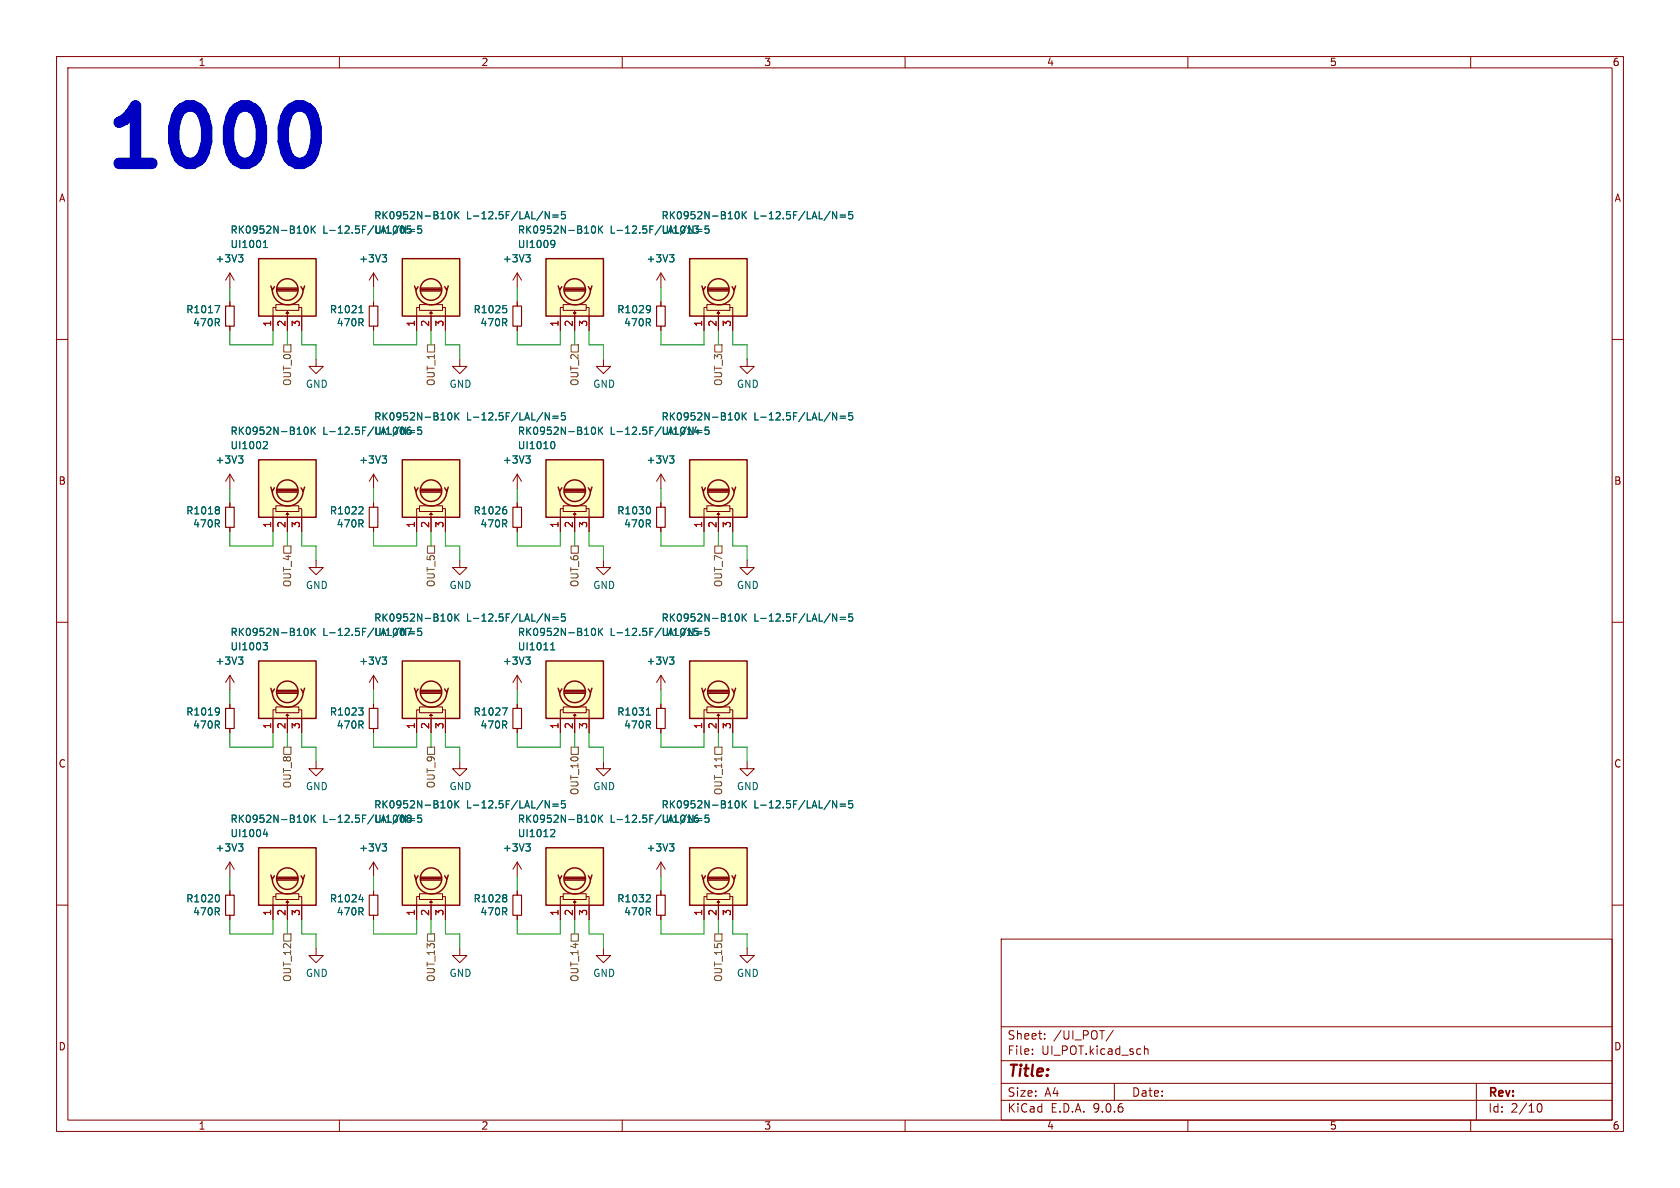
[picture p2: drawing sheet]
<svg xmlns="http://www.w3.org/2000/svg" width="297mm" height="210mm" viewBox="0 0 297 210" stroke-linecap="round" stroke-linejoin="round" font-family="sans-serif">
<defs><g id="words">
<text font-size="14.2" fill="#0000c2" x="17.8" y="30.2">1000</text>
<text font-size="2.8" fill="#840000" x="178" y="190.9">Title:</text>
<g font-size="2.1" fill="#840000">
<text x="178" y="184">Sheet:</text>
<text x="186.2" y="184">/UI_POT/</text>
<text x="178" y="186.7">File:</text>
<text x="184.1" y="186.7">UI_POT.kicad_sch</text>
<text x="178" y="196.9">KiCad</text>
<text x="178" y="194.1">Size:</text>
<text x="184.7" y="194.1">A4</text>
<text x="185.7" y="196.9">E.D.A.</text>
<text x="193.3" y="196.9">9.0.6</text>
<text x="200" y="194.1">Date:</text>
<text x="263" y="194.3">Rev:</text>
<text x="263" y="196.9">Id:</text>
<text x="267.1" y="196.9">2/10</text>
</g>
<g font-size="1.8" fill="#840000">
<text x="35" y="11.9">1</text>
<text x="85" y="11.9">2</text>
<text x="135" y="11.9">3</text>
<text x="185" y="11.9">4</text>
<text x="235" y="11.9">5</text>
<text x="285" y="11.9">6</text>
<text x="10.3" y="35.9">A</text>
<text x="285.3" y="35.9">A</text>
<text x="10.3" y="85.9">B</text>
<text x="285.3" y="85.9">B</text>
<text x="10.3" y="135.9">C</text>
<text x="285.3" y="135.9">C</text>
<text x="10.3" y="185.9">D</text>
<text x="285.3" y="185.9">D</text>
<text x="35" y="199.9">1</text>
<text x="85" y="199.9">2</text>
<text x="135" y="199.9">3</text>
<text x="185" y="199.9">4</text>
<text x="235" y="199.9">5</text>
<text x="285" y="199.9">6</text>
</g>
<g font-size="1.8" fill="#006464">
<text x="40.6" y="41.5">RK0952N-B10K</text>
<text x="57.1" y="41.5">L-12.5F/LAL/N=5</text>
<text x="66" y="41.5">UI1005</text>
<text x="66" y="39">RK0952N-B10K</text>
<text x="82.5" y="39">L-12.5F/LAL/N=5</text>
<text x="91.4" y="41.5">RK0952N-B10K</text>
<text x="107.9" y="41.5">L-12.5F/LAL/N=5</text>
<text x="116.8" y="41.5">UI1013</text>
<text x="116.8" y="39">RK0952N-B10K</text>
<text x="133.3" y="39">L-12.5F/LAL/N=5</text>
<text x="38" y="46.6">+3V3</text>
<text x="40.6" y="44">UI1001</text>
<text x="63.4" y="46.6">+3V3</text>
<text x="88.8" y="46.6">+3V3</text>
<text x="91.4" y="44">UI1009</text>
<text x="114.2" y="46.6">+3V3</text>
<text x="32.8" y="55.6">R1017</text>
<text x="34" y="57.9">470R</text>
<text x="58.2" y="55.6">R1021</text>
<text x="59.4" y="57.9">470R</text>
<text x="83.6" y="55.6">R1025</text>
<text x="84.8" y="57.9">470R</text>
<text x="109" y="55.6">R1029</text>
<text x="110.2" y="57.9">470R</text>
<text x="54" y="68.8">GND</text>
<text x="79.4" y="68.8">GND</text>
<text x="104.8" y="68.8">GND</text>
<text x="130.2" y="68.8">GND</text>
<text x="40.6" y="77.1">RK0952N-B10K</text>
<text x="57.1" y="77.1">L-12.5F/LAL/N=5</text>
<text x="66" y="77.1">UI1006</text>
<text x="66" y="74.5">RK0952N-B10K</text>
<text x="82.5" y="74.5">L-12.5F/LAL/N=5</text>
<text x="91.4" y="77.1">RK0952N-B10K</text>
<text x="107.9" y="77.1">L-12.5F/LAL/N=5</text>
<text x="116.8" y="77.1">UI1014</text>
<text x="116.8" y="74.5">RK0952N-B10K</text>
<text x="133.3" y="74.5">L-12.5F/LAL/N=5</text>
<text x="38" y="82.1">+3V3</text>
<text x="40.6" y="79.6">UI1002</text>
<text x="63.4" y="82.1">+3V3</text>
<text x="88.8" y="82.1">+3V3</text>
<text x="91.4" y="79.6">UI1010</text>
<text x="114.2" y="82.1">+3V3</text>
<text x="32.8" y="91.1">R1018</text>
<text x="34" y="93.4">470R</text>
<text x="58.2" y="91.1">R1022</text>
<text x="59.4" y="93.4">470R</text>
<text x="83.6" y="91.1">R1026</text>
<text x="84.8" y="93.4">470R</text>
<text x="109" y="91.1">R1030</text>
<text x="110.2" y="93.4">470R</text>
<text x="54" y="104.3">GND</text>
<text x="79.4" y="104.3">GND</text>
<text x="104.8" y="104.3">GND</text>
<text x="130.2" y="104.3">GND</text>
<text x="40.6" y="112.6">RK0952N-B10K</text>
<text x="57.1" y="112.6">L-12.5F/LAL/N=5</text>
<text x="66" y="112.6">UI1007</text>
<text x="66" y="110.1">RK0952N-B10K</text>
<text x="82.5" y="110.1">L-12.5F/LAL/N=5</text>
<text x="91.4" y="112.6">RK0952N-B10K</text>
<text x="107.9" y="112.6">L-12.5F/LAL/N=5</text>
<text x="116.8" y="112.6">UI1015</text>
<text x="116.8" y="110.1">RK0952N-B10K</text>
<text x="133.3" y="110.1">L-12.5F/LAL/N=5</text>
<text x="38" y="117.7">+3V3</text>
<text x="40.6" y="115.2">UI1003</text>
<text x="63.4" y="117.7">+3V3</text>
<text x="88.8" y="117.7">+3V3</text>
<text x="91.4" y="115.2">UI1011</text>
<text x="114.2" y="117.7">+3V3</text>
<text x="32.8" y="126.7">R1019</text>
<text x="34" y="129">470R</text>
<text x="58.2" y="126.7">R1023</text>
<text x="59.4" y="129">470R</text>
<text x="83.6" y="126.7">R1027</text>
<text x="84.8" y="129">470R</text>
<text x="109" y="126.7">R1031</text>
<text x="110.2" y="129">470R</text>
<text x="54" y="139.9">GND</text>
<text x="66" y="143.1">RK0952N-B10K</text>
<text x="79.4" y="139.9">GND</text>
<text x="82.5" y="143.1">L-12.5F/LAL/N=5</text>
<text x="104.8" y="139.9">GND</text>
<text x="116.8" y="143.1">RK0952N-B10K</text>
<text x="130.2" y="139.9">GND</text>
<text x="133.3" y="143.1">L-12.5F/LAL/N=5</text>
<text x="40.6" y="148.2">UI1004</text>
<text x="40.6" y="145.6">RK0952N-B10K</text>
<text x="57.1" y="145.6">L-12.5F/LAL/N=5</text>
<text x="66" y="145.6">UI1008</text>
<text x="91.4" y="148.2">UI1012</text>
<text x="91.4" y="145.6">RK0952N-B10K</text>
<text x="107.9" y="145.6">L-12.5F/LAL/N=5</text>
<text x="116.8" y="145.6">UI1016</text>
<text x="38" y="150.7">+3V3</text>
<text x="63.4" y="150.7">+3V3</text>
<text x="88.8" y="150.7">+3V3</text>
<text x="114.2" y="150.7">+3V3</text>
<text x="32.8" y="159.7">R1020</text>
<text x="58.2" y="159.7">R1024</text>
<text x="83.6" y="159.7">R1028</text>
<text x="109" y="159.7">R1032</text>
<text x="34" y="162">470R</text>
<text x="59.4" y="162">470R</text>
<text x="84.8" y="162">470R</text>
<text x="110.2" y="162">470R</text>
<text x="54" y="172.9">GND</text>
<text x="79.4" y="172.9">GND</text>
<text x="104.8" y="172.9">GND</text>
<text x="130.2" y="172.9">GND</text>
</g>
<g font-size="1.8" fill="#a90000">
<text x="48" y="57.9" transform="rotate(-90 48 57.9)">1</text>
<text x="50.5" y="57.9" transform="rotate(-90 50.5 57.9)">2</text>
<text x="53.1" y="57.9" transform="rotate(-90 53.1 57.9)">3</text>
<text x="73.4" y="57.9" transform="rotate(-90 73.4 57.9)">1</text>
<text x="75.9" y="57.9" transform="rotate(-90 75.9 57.9)">2</text>
<text x="78.5" y="57.9" transform="rotate(-90 78.5 57.9)">3</text>
<text x="98.8" y="57.9" transform="rotate(-90 98.8 57.9)">1</text>
<text x="101.3" y="57.9" transform="rotate(-90 101.3 57.9)">2</text>
<text x="103.9" y="57.9" transform="rotate(-90 103.9 57.9)">3</text>
<text x="124.2" y="57.9" transform="rotate(-90 124.2 57.9)">1</text>
<text x="126.7" y="57.9" transform="rotate(-90 126.7 57.9)">2</text>
<text x="129.3" y="57.9" transform="rotate(-90 129.3 57.9)">3</text>
<text x="48" y="93.4" transform="rotate(-90 48 93.4)">1</text>
<text x="50.5" y="93.4" transform="rotate(-90 50.5 93.4)">2</text>
<text x="53.1" y="93.4" transform="rotate(-90 53.1 93.4)">3</text>
<text x="73.4" y="93.4" transform="rotate(-90 73.4 93.4)">1</text>
<text x="75.9" y="93.4" transform="rotate(-90 75.9 93.4)">2</text>
<text x="78.5" y="93.4" transform="rotate(-90 78.5 93.4)">3</text>
<text x="98.8" y="93.4" transform="rotate(-90 98.8 93.4)">1</text>
<text x="101.3" y="93.4" transform="rotate(-90 101.3 93.4)">2</text>
<text x="103.9" y="93.4" transform="rotate(-90 103.9 93.4)">3</text>
<text x="124.2" y="93.4" transform="rotate(-90 124.2 93.4)">1</text>
<text x="126.7" y="93.4" transform="rotate(-90 126.7 93.4)">2</text>
<text x="129.3" y="93.4" transform="rotate(-90 129.3 93.4)">3</text>
<text x="48" y="129" transform="rotate(-90 48 129)">1</text>
<text x="50.5" y="129" transform="rotate(-90 50.5 129)">2</text>
<text x="53.1" y="129" transform="rotate(-90 53.1 129)">3</text>
<text x="73.4" y="129" transform="rotate(-90 73.4 129)">1</text>
<text x="75.9" y="129" transform="rotate(-90 75.9 129)">2</text>
<text x="78.5" y="129" transform="rotate(-90 78.5 129)">3</text>
<text x="98.8" y="129" transform="rotate(-90 98.8 129)">1</text>
<text x="101.3" y="129" transform="rotate(-90 101.3 129)">2</text>
<text x="103.9" y="129" transform="rotate(-90 103.9 129)">3</text>
<text x="124.2" y="129" transform="rotate(-90 124.2 129)">1</text>
<text x="126.7" y="129" transform="rotate(-90 126.7 129)">2</text>
<text x="129.3" y="129" transform="rotate(-90 129.3 129)">3</text>
<text x="48" y="162" transform="rotate(-90 48 162)">1</text>
<text x="50.5" y="162" transform="rotate(-90 50.5 162)">2</text>
<text x="53.1" y="162" transform="rotate(-90 53.1 162)">3</text>
<text x="73.4" y="162" transform="rotate(-90 73.4 162)">1</text>
<text x="75.9" y="162" transform="rotate(-90 75.9 162)">2</text>
<text x="78.5" y="162" transform="rotate(-90 78.5 162)">3</text>
<text x="98.8" y="162" transform="rotate(-90 98.8 162)">1</text>
<text x="101.3" y="162" transform="rotate(-90 101.3 162)">2</text>
<text x="103.9" y="162" transform="rotate(-90 103.9 162)">3</text>
<text x="124.2" y="162" transform="rotate(-90 124.2 162)">1</text>
<text x="126.7" y="162" transform="rotate(-90 126.7 162)">2</text>
<text x="129.3" y="162" transform="rotate(-90 129.3 162)">3</text>
</g>
<g font-size="1.8" fill="#725600">
<text x="51.7" y="68.3" transform="rotate(-90 51.7 68.3)">OUT_0</text>
<text x="77.1" y="68.3" transform="rotate(-90 77.1 68.3)">OUT_1</text>
<text x="102.5" y="68.3" transform="rotate(-90 102.5 68.3)">OUT_2</text>
<text x="127.9" y="68.3" transform="rotate(-90 127.9 68.3)">OUT_3</text>
<text x="51.7" y="103.9" transform="rotate(-90 51.7 103.9)">OUT_4</text>
<text x="77.1" y="103.9" transform="rotate(-90 77.1 103.9)">OUT_5</text>
<text x="102.5" y="103.9" transform="rotate(-90 102.5 103.9)">OUT_6</text>
<text x="127.9" y="103.9" transform="rotate(-90 127.9 103.9)">OUT_7</text>
<text x="51.7" y="139.5" transform="rotate(-90 51.7 139.5)">OUT_8</text>
<text x="77.1" y="139.5" transform="rotate(-90 77.1 139.5)">OUT_9</text>
<text x="102.5" y="140.7" transform="rotate(-90 102.5 140.7)">OUT_10</text>
<text x="127.9" y="140.7" transform="rotate(-90 127.9 140.7)">OUT_11</text>
<text x="51.7" y="173.7" transform="rotate(-90 51.7 173.7)">OUT_12</text>
<text x="77.1" y="173.7" transform="rotate(-90 77.1 173.7)">OUT_13</text>
<text x="102.5" y="173.7" transform="rotate(-90 102.5 173.7)">OUT_14</text>
<text x="127.9" y="173.7" transform="rotate(-90 127.9 173.7)">OUT_15</text>
</g>
</g></defs>
<g fill="none" stroke="#840000" stroke-width=".18">
<path d="M10 10h277v190h-277zM12 12h273v186h-273zM60 10v2M110 10v2M160 10v2M210 10v2M260 10v2M10 60h2M132.1 63.5v1.3h1.2l-1.2 1.2-1.3-1.2h1.3M285 60h2M10 110h2M285 110h2"/>
<path d="M10 160h2M177 166h108v32h-108zM285 160h2M60 198v2M110 198v2M160 198v2M177 194.5h108M177 191.5h108M177 187.5h108M177 181.5h108M182.5 186.3v.1M182.5 185.5v.1"/>
<path d="M184.7 183.6v.1M184.7 182.8v.1M196.8 182.1l-1.3 2M197 191.5v3M202.3 184.9v1.5M202.3 185.5l.2-.1 .4 .1 .1 .9M210 198v2M260 198v2M261 191.5v6.5M271.7 195.7l.2-.5 .2-.1a.81 .81 0 0 1 .6 .6 .81 .81 0 0 1-.3 .8h-.4l-.3-.5"/>
</g>
<path d="M96.5 149.9h10.2v10.1h-10.2z" fill="#ffffc2"/>
<g fill="none" stroke="#840000" stroke-width=".25">
<path d="M96.5 149.9h10.2v10.1h-10.2zM98.7 154.7l.2 .7 .4-.6M98.9 155.3a2.73 2.73 0 0 0 2.8 2.7 2.73 2.73 0 0 0 2.7-2.7M99.8 155.6h3.6M99.8 155.3h3.6M99.8 155.1h3.6M104.6 154.7l-.2 .7-.4-.6"/>
<circle cx="101.6" cy="155.3" r="1.9"/>
</g>
<path d="M106.7 134.6v1.3h1.2l-1.2 1.3-1.3-1.3h1.3M99.6 158h4v1h-4zM99.6 158.5h-.5v4.1M101.6 159.3l.3 .2h-.6l.3-.2v3.3M103.6 158.5h.5v4.1" fill="none" stroke="#840000" stroke-width=".18"/>
<path d="M97.5 146.6l.5 .1 .1 .3-.8 .9h.8M104.6 144.3l.3-.2a.68 .68 0 0 1 .4 .6 .68 .68 0 0 1-.4 .7l-.3-.3M105.8 144.1v1.3M106 144.6l.5 .8M106.5 144.1l-.7 .7M123.1 144.7h1M123.1 145.1h1M125.3 144.1h-.6l-.1 .6 .2-.1h.4l.2 .2-.1 .4-.2 .2-.5-.2" fill="none" stroke="#006464" stroke-width=".18"/>
<path d="M121.9 149.9h10.2v10.1h-10.2z" fill="#ffffc2"/>
<g fill="none" stroke="#840000" stroke-width=".25">
<path d="M121.9 149.9h10.2v10.1h-10.2zM124.1 154.7l.2 .7 .4-.6M124.3 155.3a2.73 2.73 0 0 0 2.8 2.7 2.73 2.73 0 0 0 2.7-2.7M125.2 155.6h3.6M125.2 155.3h3.6M125.2 155.1h3.6M130 154.7l-.2 .7-.4-.6"/>
<circle cx="127" cy="155.3" r="1.9"/>
</g>
<path d="M132.1 134.6v1.3h1.2l-1.2 1.3-1.3-1.3h1.3M125 158h4v1h-4zM125 158.5h-.5v4.1M127 159.3l.3 .2h-.6l.3-.2v3.3M129 158.5h.5v4.1" fill="none" stroke="#840000" stroke-width=".18"/>
<path d="M123 144.6h.2l.3 .2-.1 .4-.4 .2M123.4 144.1h-.4M130 141.8l.3-.3a.68 .68 0 0 1 .4 .7 .68 .68 0 0 1-.4 .6l-.3-.2M131.2 141.5v1.3M131.4 142.1l.5 .7M131.9 141.5l-.7 .8M147.2 141.5l.7 1.3v-1.3M148.5 142.2h1M148.5 142.5h1M150.7 141.5h-.6l-.1 .7 .2-.2 .4 .1 .2 .2-.1 .4-.2 .1-.5-.1" fill="none" stroke="#006464" stroke-width=".18"/>
<path d="M121.9 116.8h10.2v10.2h-10.2z" fill="#ffffc2"/>
<g fill="none" stroke="#840000" stroke-width=".25">
<path d="M121.9 116.8h10.2v10.2h-10.2zM124.1 121.7l.2 .7 .4-.6M124.3 122.3a2.73 2.73 0 0 0 2.8 2.7 2.73 2.73 0 0 0 2.7-2.7M125.2 122.6h3.6M125.2 122.3h3.6M125.2 122h3.6M130 121.7l-.2 .7-.4-.6"/>
<circle cx="127" cy="122.3" r="1.9"/>
</g>
<path d="M116.8 124.5v.7M116.8 128.8v.7M125 125h4v1h-4zM125 125.5h-.5v4M127 126.2l.3 .3h-.6l.3-.3v3.3M129 125.5h.5v4M106.7 167.6v1.3h1.2l-1.2 1.3-1.3-1.3h1.3" fill="none" stroke="#840000" stroke-width=".18"/>
<path d="M122.8 111.1h.6M122.9 111.6h.3l.3 .2-.1 .5h-.5M130 108.8l.3-.3a.68 .68 0 0 1 .4 .7 .68 .68 0 0 1-.4 .6l-.3-.2M131.2 108.5v1.3M131.4 109.1l.5 .7M131.9 108.5l-.7 .8M147.2 108.5l.7 1.3v-1.3M148.5 109.1h1M148.5 109.5h1M150.7 108.5h-.6l-.1 .6 .2-.1 .4 .1 .2 .2-.1 .4-.2 .1-.5-.1M114.3 126.4h.7M114.4 125.4l.2-.3v1.3" fill="none" stroke="#006464" stroke-width=".18"/>
<path d="M116.1 125.2h1.5v3.6h-1.5z" fill="none" stroke="#840000" stroke-width=".2"/>
<path d="M96.5 116.8h10.2v10.2h-10.2z" fill="#ffffc2"/>
<g fill="none" stroke="#840000" stroke-width=".25">
<path d="M96.5 116.8h10.2v10.2h-10.2zM98.7 121.7l.2 .7 .4-.6M98.9 122.3a2.73 2.73 0 0 0 2.8 2.7 2.73 2.73 0 0 0 2.7-2.7M99.8 122.6h3.6M99.8 122.3h3.6M99.8 122h3.6M104.6 121.7l-.2 .7-.4-.6"/>
<circle cx="101.6" cy="122.3" r="1.9"/>
</g>
<path d="M106.7 63.5v1.3h1.2l-1.2 1.2-1.3-1.2h1.3M116.8 119.4l-.7 1.3M116.8 119.4l.8 1.3M116.8 119.4v2.5M99.6 125h4v1h-4zM99.6 125.5h-.5v4M101.6 126.2l.3 .3h-.6l.3-.3v3.3M103.6 125.5h.5v4" fill="none" stroke="#840000" stroke-width=".18"/>
<path d="M97.4 114.9h.7M97.4 114l.3-.4v1.3M104.6 111.3l.3-.2a.68 .68 0 0 1 .4 .6 .68 .68 0 0 1-.4 .6l-.3-.2M105.8 111.1v1.2M106 111.6l.5 .7M106.5 111.1l-.7 .7M118.4 116.1h.7l-.4 .5M118.9 116.6l.2 .3v.3l-.2 .2M123.1 111.7h1M123.1 112h1M125.3 111.1h-.6l-.1 .6 .2-.1h.4l.2 .2-.1 .4-.2 .1-.5-.1" fill="none" stroke="#006464" stroke-width=".18"/>
<path d="M121.9 81.3h10.2v10.1h-10.2z" fill="#ffffc2"/>
<g fill="none" stroke="#840000" stroke-width=".25">
<path d="M121.9 81.3h10.2v10.1h-10.2zM124.1 86.1l.2 .8 .4-.7M124.3 86.7a2.73 2.73 0 0 0 2.8 2.8 2.73 2.73 0 0 0 2.7-2.8M125.2 87h3.6M125.2 86.7h3.6M125.2 86.5h3.6M130 86.1l-.2 .8-.4-.7"/>
<circle cx="127" cy="86.7" r="1.9"/>
</g>
<path d="M125 89.4h4v1h-4zM125 89.9h-.5v4.1M127 90.7l.3 .2h-.6l.3-.2v3.3M129 89.9h.5v4.1M132.1 99.1v1.2h1.2l-1.2 1.3-1.3-1.3h1.3M116.8 152.4l-.7 1.3M116.8 152.4l.8 1.3M116.8 152.4v2.5" fill="none" stroke="#840000" stroke-width=".18"/>
<path d="M122.8 76.4h.7M123.4 75.9v.9M130 73.2l.3-.2a.68 .68 0 0 1 .4 .6 .68 .68 0 0 1-.4 .6l-.3-.2M131.2 73v1.2M131.4 73.5l.5 .7M131.9 73l-.7 .7M147.2 73l.7 1.2v-1.2M148.5 73.6h1M148.5 73.9h1M150.7 73h-.6l-.1 .6 .2-.1h.4l.2 .2-.1 .4-.2 .1-.5-.1M118.4 149.2h.7l-.4 .5M118.9 149.7l.2 .2v.3l-.2 .2" fill="none" stroke="#006464" stroke-width=".18"/>
<path d="M121.9 45.7h10.2v10.2h-10.2z" fill="#ffffc2"/>
<g fill="none" stroke="#840000" stroke-width=".25">
<path d="M121.9 45.7h10.2v10.2h-10.2zM124.1 50.5l.2 .8 .4-.6M124.3 51.2a2.73 2.73 0 0 0 2.8 2.7 2.73 2.73 0 0 0 2.7-2.7M125.2 51.4h3.6M125.2 51.2h3.6M125.2 50.9h3.6M130 50.5l-.2 .8-.4-.6"/>
<circle cx="127" cy="51.2" r="1.9"/>
</g>
<path d="M125 53.8h4v1.1h-4zM125 54.4h-.5v4M127 55.1l.3 .3h-.6l.3-.3v3.3M129 54.4h.5v4M116.8 83.8v2.6M116.8 88.9v.8M116.8 93.2v.8M116.8 83.8l-.7 1.3M116.8 83.8l.8 1.3" fill="none" stroke="#840000" stroke-width=".18"/>
<path d="M122.7 39.9h.8l-.4 .5 .3 .2 .1 .4-.3 .2h-.3M130 37.7l.3-.3a.68 .68 0 0 1 .4 .6 .68 .68 0 0 1-.4 .7l-.3-.3M131.2 37.4v1.3M131.4 38l.5 .7M131.9 37.4l-.7 .7M147.2 37.4l.7 1.3v-1.3M148.5 38h1M148.5 38.4h1M150.7 37.4h-.6l-.1 .6 .2-.1 .4 .1 .2 .1-.1 .5-.2 .1-.5-.1M114.7 89.6a.79 .79 0 0 1 0 1.3M118.4 80.6h.7l-.4 .5M118.9 81.1l.2 .2v.3l-.2 .3" fill="none" stroke="#006464" stroke-width=".18"/>
<path d="M116.1 89.7h1.5v3.5h-1.5z" fill="none" stroke="#840000" stroke-width=".2"/>
<path d="M96.5 81.3h10.2v10.1h-10.2z" fill="#ffffc2"/>
<g fill="none" stroke="#840000" stroke-width=".25">
<path d="M96.5 81.3h10.2v10.1h-10.2zM98.7 86.1l.2 .8 .4-.7M98.9 86.7a2.73 2.73 0 0 0 2.8 2.8 2.73 2.73 0 0 0 2.7-2.8M99.8 87h3.6M99.8 86.7h3.6M99.8 86.5h3.6M104.6 86.1l-.2 .8-.4-.7"/>
<circle cx="101.6" cy="86.7" r="1.9"/>
</g>
<path d="M116.8 48.3v2.5M116.8 53.3v.8M116.8 57.7v.7M116.8 48.3l-.7 1.2M116.8 48.3l.8 1.2M99.6 89.4h4v1h-4zM99.6 89.9h-.5v4.1M101.6 90.7l.3 .2h-.6l.3-.2v3.3M103.6 89.9h.5v4.1" fill="none" stroke="#840000" stroke-width=".18"/>
<path d="M114.7 54l.2 .1a1.03 1.03 0 0 1-.2 1.1M115 54.6l-.3 .2M118.4 45h.7l-.4 .5M118.9 45.5l.2 .3v.3l-.2 .2M97.7 78a.68 .68 0 0 1 .4 .7 .68 .68 0 0 1-.4 .6M104.6 75.8l.3-.3a.68 .68 0 0 1 .4 .6 .68 .68 0 0 1-.4 .7l-.3-.3M105.8 75.5v1.3M106 76.1l.5 .7M106.5 75.5l-.7 .7M123.1 76.1h1M123.1 76.5h1M125.3 75.5h-.6l-.1 .6 .2-.1 .4 .1 .2 .1-.1 .5-.2 .1-.5-.1" fill="none" stroke="#006464" stroke-width=".18"/>
<path d="M116.1 54.1h1.5v3.6h-1.5z" fill="none" stroke="#840000" stroke-width=".2"/>
<path d="M96.5 45.7h10.2v10.2h-10.2z" fill="#ffffc2"/>
<g fill="none" stroke="#840000" stroke-width=".25">
<path d="M96.5 45.7h10.2v10.2h-10.2zM98.7 50.5l.2 .8 .4-.6M98.9 51.2a2.73 2.73 0 0 0 2.8 2.7 2.73 2.73 0 0 0 2.7-2.7M99.8 51.4h3.6M99.8 51.2h3.6M99.8 50.9h3.6M104.6 50.5l-.2 .8-.4-.6"/>
<circle cx="101.6" cy="51.2" r="1.9"/>
</g>
<path d="M99.6 53.8h4v1.1h-4zM99.6 54.4h-.5v4M101.6 55.1l.3 .3h-.6l.3-.3v3.3M103.6 54.4h.5v4M55.9 134.6v1.3h1.2l-1.2 1.3-1.3-1.3h1.3M66 124.5v.7M66 128.8v.7M40.6 152.4v2.5M40.6 157.5v.7M40.6 152.4l-.7 1.3M40.6 152.4l.8 1.3M40.6 161.8v.8" fill="none" stroke="#840000" stroke-width=".18"/>
<g fill="none" stroke="#006464" stroke-width=".18">
<path d="M105.8 39.9v1.3M106.5 39.9l-.7 .8M125.3 39.9h-.6l-.1 .7 .2-.2 .4 .1 .2 .2-.1 .4-.2 .1-.5-.1M97.6 42.5l.4 .1a.84 .84 0 0 1-.3 1.2h-.2M98.1 43l-.3 .3h-.2M104.6 40.2l.3-.3a.68 .68 0 0 1 .4 .7 .68 .68 0 0 1-.4 .6l-.3-.2M106 40.5l.5 .7M123.1 40.6h1M123.1 40.9h1M63.4 125.1h.8l-.4 .5M63.9 125.6l.3 .3v.3l-.3 .2M38.5 158.2a.79 .79 0 0 1 0 1.2"/>
<path d="M42.2 149.2h.7l-.4 .5M42.7 149.7l.2 .2v.3l-.2 .2"/>
</g>
<path d="M65.3 125.2h1.5v3.6h-1.5zM39.9 158.2h1.5v3.6h-1.5z" fill="none" stroke="#840000" stroke-width=".2"/>
<path d="M71.1 81.3h10.2v10.1h-10.2z" fill="#ffffc2"/>
<g fill="none" stroke="#840000" stroke-width=".25">
<path d="M71.1 81.3h10.2v10.1h-10.2zM73.3 86.1l.2 .8 .4-.7M73.5 86.7a2.73 2.73 0 0 0 2.8 2.8 2.73 2.73 0 0 0 2.7-2.8M74.4 87h3.6M74.4 86.7h3.6M74.4 86.5h3.6M79.2 86.1l-.2 .8-.4-.7"/>
<circle cx="76.2" cy="86.7" r="1.9"/>
</g>
<path d="M74.2 89.4h4v1h-4zM74.2 89.9h-.5v4.1M76.2 90.7l.3 .2h-.6l.3-.2v3.3M78.2 89.9h.5v4.1M81.3 134.6v1.3h1.2l-1.2 1.3-1.3-1.3h1.3M91.4 124.5v.7M91.4 128.8v.7M91.4 152.4v2.5M91.4 152.4l-.7 1.3M91.4 152.4l.8 1.3M81.3 167.6v1.3h1.2l-1.2 1.3-1.3-1.3h1.3" fill="none" stroke="#840000" stroke-width=".18"/>
<g fill="none" stroke="#006464" stroke-width=".18">
<path d="M72.2 76h.2l.3 .2-.1 .5-.4 .1M72.6 75.5l-.4 .1M79.2 73.2l.3-.2a.68 .68 0 0 1 .4 .6 .68 .68 0 0 1-.4 .6l-.3-.2M80.4 73v1.2M80.6 73.5l.5 .7M81.1 73l-.7 .7M96.4 73l.7 1.2v-1.2M97.7 73.6h1M97.7 73.9h1M99.9 73h-.6l-.1 .6 .2-.1h.4l.2 .2-.1 .4-.2 .1-.5-.1M88.8 125.1h.8l-.5 1.3M93 149.2h.7l-.4 .5"/>
<path d="M93.5 149.7l.2 .2v.3l-.2 .2"/>
</g>
<path d="M90.7 125.2h1.5v3.6h-1.5z" fill="none" stroke="#840000" stroke-width=".2"/>
<path d="M71.1 149.9h10.2v10.1h-10.2z" fill="#ffffc2"/>
<g fill="none" stroke="#840000" stroke-width=".25">
<path d="M71.1 149.9h10.2v10.1h-10.2zM73.3 154.7l.2 .7 .4-.6M73.5 155.3a2.73 2.73 0 0 0 2.8 2.7 2.73 2.73 0 0 0 2.7-2.7M74.4 155.6h3.6M74.4 155.3h3.6M74.4 155.1h3.6M79.2 154.7l-.2 .7-.4-.6"/>
<circle cx="76.2" cy="155.3" r="1.9"/>
</g>
<path d="M74.2 158h4v1h-4zM74.2 158.5h-.5v4.1M76.2 159.3l.3 .2h-.6l.3-.2v3.3M78.2 158.5h.5v4.1M91.4 157.5v.7M91.4 161.8v.8" fill="none" stroke="#840000" stroke-width=".18"/>
<path d="M72.2 144.1h.2l.3 .2-.3 .3M72.2 144.6h.2M72.4 144.6l.3 .3v.2l-.1 .2-.4 .1M79.2 141.8l.3-.3a.68 .68 0 0 1 .4 .7 .68 .68 0 0 1-.4 .6l-.3-.2M80.4 141.5v1.3M80.6 142.1l.5 .7M81.1 141.5l-.7 .8M89.3 158.2l.3 .2-.3 .3 .3 .2v.3l-.3 .2M96.4 141.5l.7 1.3v-1.3M97.7 142.2h1M97.7 142.5h1M99.9 141.5h-.6l-.1 .7 .2-.2 .4 .1 .2 .2-.1 .4-.2 .1-.5-.1" fill="none" stroke="#006464" stroke-width=".18"/>
<path d="M90.7 158.2h1.5v3.6h-1.5z" fill="none" stroke="#840000" stroke-width=".2"/>
<path d="M45.7 116.8h10.2v10.2h-10.2z" fill="#ffffc2"/>
<g fill="none" stroke="#840000" stroke-width=".25">
<path d="M45.7 116.8h10.2v10.2h-10.2zM47.9 121.7l.2 .7 .4-.6M48.1 122.3a2.73 2.73 0 0 0 2.8 2.7 2.73 2.73 0 0 0 2.7-2.7M49 122.6h3.6M49 122.3h3.6M49 122h3.6M53.8 121.7l-.2 .7-.4-.6"/>
<circle cx="50.8" cy="122.3" r="1.9"/>
</g>
<g fill="none" stroke="#840000" stroke-width=".18">
<path d="M40.6 83.8v2.6M40.6 88.9v.8M40.6 93.2v.8M40.6 83.8l-.7 1.3M40.6 83.8l.8 1.3M55.9 99.1v1.2h1.2l-1.2 1.3-1.3-1.3h1.3M91.4 83.8v2.6M91.4 88.9v.8M91.4 93.2v.8M91.4 83.8l-.7 1.3M91.4 83.8l.8 1.3M106.7 99.1v1.2h1.2l-1.2 1.3-1.3-1.3h1.3"/>
<path d="M40.6 119.4l-.7 1.3M40.6 119.4l.8 1.3M40.6 119.4v2.5M66 119.4l-.7 1.3M66 119.4l.8 1.3M66 119.4v2.5M91.4 119.4v2.5M91.4 119.4l-.7 1.3M91.4 119.4l.8 1.3M48.8 125h4v1h-4zM48.8 125.5h-.5v4M50.8 126.2l.3 .3h-.6l.3-.3v3.3"/>
<path d="M52.8 125.5h.5v4"/>
</g>
<g fill="none" stroke="#006464" stroke-width=".18">
<path d="M38.5 89.6l.3 .2-.3 .3 .3 .3v.2l-.3 .3M42.2 80.6h.7l-.4 .5M42.7 81.1l.2 .2v.3l-.2 .3M89.2 89.6h.3M89.3 90.1l.3 .2v.3l-.3 .3M93 80.6h.7l-.4 .5M93.5 81.1l.2 .2v.3l-.2 .3M42.2 116.1h.7l-.4 .5M42.7 116.6l.2 .3v.3l-.2 .2M46.5 113.6h.8l-.4 .5 .3 .1 .1 .4-.3 .3h-.3M53.8 111.3l.3-.2a.68 .68 0 0 1 .4 .6 .68 .68 0 0 1-.4 .6l-.3-.2M55 111.1v1.2"/>
<path d="M55.2 111.6l.5 .7M55.7 111.1l-.7 .7M67.6 116.1h.7l-.4 .5M68.1 116.6l.2 .3v.3l-.2 .2M72.3 111.7h1M72.3 112h1M74.5 111.1h-.6l-.1 .6 .2-.1h.4l.2 .2-.1 .4-.2 .1-.5-.1M93 116.1h.7l-.4 .5M93.5 116.6l.2 .3v.3l-.2 .2"/>
</g>
<path d="M39.9 89.7h1.5v3.5h-1.5zM90.7 89.7h1.5v3.5h-1.5z" fill="none" stroke="#840000" stroke-width=".2"/>
<path d="M71.1 116.8h10.2v10.2h-10.2z" fill="#ffffc2"/>
<g fill="none" stroke="#840000" stroke-width=".25">
<path d="M71.1 116.8h10.2v10.2h-10.2zM73.3 121.7l.2 .7 .4-.6M73.5 122.3a2.73 2.73 0 0 0 2.8 2.7 2.73 2.73 0 0 0 2.7-2.7M74.4 122.6h3.6M74.4 122.3h3.6M74.4 122h3.6M79.2 121.7l-.2 .7-.4-.6"/>
<circle cx="76.2" cy="122.3" r="1.9"/>
</g>
<path d="M81.3 99.1v1.2h1.2l-1.2 1.3-1.3-1.3h1.3M74.2 125h4v1h-4zM74.2 125.5h-.5v4M76.2 126.2l.3 .3h-.6l.3-.3v3.3M78.2 125.5h.5v4" fill="none" stroke="#840000" stroke-width=".18"/>
<path d="M71.9 111.1h.8l-.5 1.2M79.2 108.8l.3-.3a.68 .68 0 0 1 .4 .7 .68 .68 0 0 1-.4 .6l-.3-.2M80.4 108.5v1.3M80.6 109.1l.5 .7M81.1 108.5l-.7 .8M96.4 108.5l.7 1.3v-1.3M97.7 109.1h1M97.7 109.5h1M99.9 108.5h-.6l-.1 .6 .2-.1 .4 .1 .2 .2-.1 .4-.2 .1-.5-.1" fill="none" stroke="#006464" stroke-width=".18"/>
<path d="M45.7 81.3h10.2v10.1h-10.2z" fill="#ffffc2"/>
<g fill="none" stroke="#840000" stroke-width=".25">
<path d="M45.7 81.3h10.2v10.1h-10.2zM47.9 86.1l.2 .8 .4-.7M48.1 86.7a2.73 2.73 0 0 0 2.8 2.8 2.73 2.73 0 0 0 2.7-2.8M49 87h3.6M49 86.7h3.6M49 86.5h3.6M53.8 86.1l-.2 .8-.4-.7"/>
<circle cx="50.8" cy="86.7" r="1.9"/>
</g>
<g fill="none" stroke="#840000" stroke-width=".18">
<path d="M40.6 53.3v.8M40.6 57.7v.7M66 48.3v2.5M66 53.3v.8M66 57.7v.7M66 48.3l-.7 1.2M66 48.3l.8 1.2M48.8 89.4h4v1h-4zM48.8 89.9h-.5v4.1M50.8 90.7l.3 .2h-.6l.3-.2v3.3M52.8 89.9h.5v4.1M66 83.8l-.7 1.3"/>
<path d="M66 83.8l.8 1.3M66 83.8v2.6M66 88.9v.8M66 93.2v.8M116.8 157.5v.7M116.8 161.8v.8M132.1 167.6v1.3h1.2l-1.2 1.3-1.3-1.3h1.3"/>
</g>
<g fill="none" stroke="#006464" stroke-width=".18">
<path d="M38 54h.8l-.5 1.3M63.5 55.3h.7M63.6 54.3l.2-.3v1.3M67.6 45h.7l-.4 .5M68.1 45.5l.2 .3v.3l-.2 .2M46.7 78l.5 .1 .1 .3-.8 .9h.8M53.8 75.8l.3-.3a.68 .68 0 0 1 .4 .6 .68 .68 0 0 1-.4 .7l-.3-.3M55 75.5v1.3M55.2 76.1l.5 .7M55.7 75.5l-.7 .7M72.3 76.1h1M72.3 76.5h1"/>
<path d="M74.5 75.5h-.6l-.1 .6 .2-.1 .4 .1 .2 .1-.1 .5-.2 .1-.5-.1M63.9 89.6l.3 .2-.1 .3-.7 .8h.8M67.6 80.6h.7l-.4 .5M68.1 81.1l.2 .2v.3l-.2 .3M114.7 158.2l.3 .2-.1 .3-.7 .7h.8"/>
</g>
<path d="M39.9 54.1h1.5v3.6h-1.5zM65.3 54.1h1.5v3.6h-1.5zM65.3 89.7h1.5v3.5h-1.5zM116.1 158.2h1.5v3.6h-1.5z" fill="none" stroke="#840000" stroke-width=".2"/>
<path d="M45.7 45.7h10.2v10.2h-10.2z" fill="#ffffc2"/>
<g fill="none" stroke="#840000" stroke-width=".25">
<path d="M45.7 45.7h10.2v10.2h-10.2zM47.9 50.5l.2 .8 .4-.6M48.1 51.2a2.73 2.73 0 0 0 2.8 2.7 2.73 2.73 0 0 0 2.7-2.7M49 51.4h3.6M49 51.2h3.6M49 50.9h3.6M53.8 50.5l-.2 .8-.4-.6"/>
<circle cx="50.8" cy="51.2" r="1.9"/>
</g>
<path d="M48.8 53.8h4v1.1h-4zM48.8 54.4h-.5v4M50.8 55.1l.3 .3h-.6l.3-.3v3.3M52.8 54.4h.5v4M40.6 124.5v.7M40.6 128.8v.7M66 152.4l-.7 1.3M66 152.4l.8 1.3M66 152.4v2.5" fill="none" stroke="#840000" stroke-width=".18"/>
<g fill="none" stroke="#006464" stroke-width=".18">
<path d="M55 39.9v1.3M55.7 39.9l-.7 .8M74.5 39.9h-.6l-.1 .7 .2-.2 .4 .1 .2 .2-.1 .4-.2 .1-.5-.1M46.6 43.8h.7M46.6 42.9l.3-.4v1.3M53.8 40.2l.3-.3a.68 .68 0 0 1 .4 .7 .68 .68 0 0 1-.4 .6l-.3-.2M55.2 40.5l.5 .7M72.3 40.6h1M72.3 40.9h1M38.5 125.1l.2 .2a1.03 1.03 0 0 1-.2 1.1M38.8 125.7l-.3 .2M67.6 149.2h.7l-.4 .5"/>
<path d="M68.1 149.7l.2 .2v.3l-.2 .2"/>
</g>
<path d="M39.9 125.2h1.5v3.6h-1.5z" fill="none" stroke="#840000" stroke-width=".2"/>
<path d="M45.7 149.9h10.2v10.1h-10.2z" fill="#ffffc2"/>
<g fill="none" stroke="#840000" stroke-width=".25">
<path d="M45.7 149.9h10.2v10.1h-10.2zM47.9 154.7l.2 .7 .4-.6M48.1 155.3a2.73 2.73 0 0 0 2.8 2.7 2.73 2.73 0 0 0 2.7-2.7M49 155.6h3.6M49 155.3h3.6M49 155.1h3.6M53.8 154.7l-.2 .7-.4-.6"/>
<circle cx="50.8" cy="155.3" r="1.9"/>
</g>
<path d="M40.6 48.3l-.7 1.2M40.6 48.3l.8 1.2M40.6 48.3v2.5M55.9 63.5v1.3h1.2l-1.2 1.2-1.3-1.2h1.3M48.8 158h4v1h-4zM48.8 158.5h-.5v4.1M50.8 159.3l.3 .2h-.6l.3-.2v3.3M52.8 158.5h.5v4.1M66 157.5v.7M66 161.8v.8" fill="none" stroke="#840000" stroke-width=".18"/>
<g fill="none" stroke="#006464" stroke-width=".18">
<path d="M42.2 45h.7l-.4 .5M42.7 45.5l.2 .3v.3l-.2 .2M46.6 147.5h.7M47.2 147.1v.8M53.8 144.3l.3-.2a.68 .68 0 0 1 .4 .6 .68 .68 0 0 1-.4 .7l-.3-.3M55 144.1v1.3M55.2 144.6l.5 .8M55.7 144.1l-.7 .7M63.5 159h.7M64.1 158.6v.8M72.3 144.7h1M72.3 145.1h1"/>
<path d="M74.5 144.1h-.6l-.1 .6 .2-.1h.4l.2 .2-.1 .4-.2 .2-.5-.2"/>
</g>
<path d="M65.3 158.2h1.5v3.6h-1.5z" fill="none" stroke="#840000" stroke-width=".2"/>
<path d="M71.1 45.7h10.2v10.2h-10.2z" fill="#ffffc2"/>
<g fill="none" stroke="#840000" stroke-width=".25">
<path d="M71.1 45.7h10.2v10.2h-10.2zM73.3 50.5l.2 .8 .4-.6M73.5 51.2a2.73 2.73 0 0 0 2.8 2.7 2.73 2.73 0 0 0 2.7-2.7M74.4 51.4h3.6M74.4 51.2h3.6M74.4 50.9h3.6M79.2 50.5l-.2 .8-.4-.6"/>
<circle cx="76.2" cy="51.2" r="1.9"/>
</g>
<g fill="none" stroke="#840000" stroke-width=".18">
<path d="M40.6 53.3v.8M40.6 57.7v.7M48.3 55.9v2.5M50.8 55.9v2.5M53.3 55.9v2.5M66 53.3v.8M66 57.7v.7M74.2 53.8h4v1.1h-4zM74.2 54.4h-.5v4M76.2 55.1l.3 .3h-.6l.3-.3v3.3M78.2 54.4h.5v4M91.4 48.3l-.7 1.2"/>
<path d="M91.4 48.3l.8 1.2M91.4 48.3v2.5M91.4 53.3v.8M91.4 57.7v.7M99.1 55.9v2.5M101.6 55.9v2.5M104.1 55.9v2.5M116.8 53.3v.8M116.8 57.7v.7M124.5 55.9v2.5M127 55.9v2.5M129.5 55.9v2.5"/>
<path d="M81.3 63.5v1.3h1.2l-1.2 1.2-1.3-1.2h1.3M40.6 88.9v.8M40.6 93.2v.8M48.3 91.4v2.6M50.8 91.4v2.6M53.3 91.4v2.6M66 88.9v.8M66 93.2v.8M73.7 91.4v2.6M76.2 91.4v2.6M78.7 91.4v2.6M91.4 88.9v.8"/>
<path d="M91.4 93.2v.8M99.1 91.4v2.6M101.6 91.4v2.6M104.1 91.4v2.6M116.8 88.9v.8M116.8 93.2v.8M124.5 91.4v2.6M127 91.4v2.6M129.5 91.4v2.6M40.6 124.5v.7M40.6 128.8v.7M48.3 127v2.5"/>
<path d="M50.8 127v2.5M53.3 127v2.5M66 124.5v.7M66 128.8v.7M73.7 127v2.5M76.2 127v2.5M78.7 127v2.5M91.4 124.5v.7M91.4 128.8v.7M99.1 127v2.5M101.6 127v2.5M104.1 127v2.5"/>
<path d="M116.8 124.5v.7M116.8 128.8v.7M124.5 127v2.5M127 127v2.5M129.5 127v2.5M40.6 157.5v.7M66 157.5v.7M91.4 157.5v.7M116.8 157.5v.7M40.6 161.8v.8M48.3 160v2.6M50.8 160v2.6"/>
<path d="M53.3 160v2.6M55.9 167.6v1.3h1.2l-1.2 1.3-1.3-1.3h1.3M66 161.8v.8M73.7 160v2.6M76.2 160v2.6M78.7 160v2.6M91.4 161.8v.8M99.1 160v2.6M101.6 160v2.6M104.1 160v2.6M116.8 161.8v.8M124.5 160v2.6"/>
<path d="M127 160v2.6M129.5 160v2.6"/>
</g>
<g fill="none" stroke="#006464" stroke-width=".18">
<path d="M55 39.9v1.3M55.7 39.9l-.7 .8M72 39.9h.6M74.5 39.9h-.6l-.1 .7 .2-.2 .4 .1 .2 .2-.1 .4-.2 .1-.5-.1M79.2 37.7l.3-.3a.68 .68 0 0 1 .4 .6 .68 .68 0 0 1-.4 .7l-.3-.3M80.4 37.4v1.3M80.6 38l.5 .7M81.1 37.4l-.7 .7M96.4 37.4l.7 1.3v-1.3M97.7 38h1M97.7 38.4h1M99.9 37.4h-.6l-.1 .6 .2-.1 .4 .1 .2 .1-.1 .5-.2 .1-.5-.1"/>
<path d="M105.8 39.9v1.3M106.5 39.9l-.7 .8M122.7 39.9h.8l-.4 .5 .3 .2 .1 .4-.3 .2h-.3M125.3 39.9h-.6l-.1 .7 .2-.2 .4 .1 .2 .2-.1 .4-.2 .1-.5-.1M130 37.7l.3-.3a.68 .68 0 0 1 .4 .6 .68 .68 0 0 1-.4 .7l-.3-.3M131.2 37.4v1.3M131.4 38l.5 .7M131.9 37.4l-.7 .7M147.2 37.4l.7 1.3v-1.3M148.5 38h1M148.5 38.4h1M150.7 37.4h-.6l-.1 .6 .2-.1 .4 .1 .2 .1-.1 .5-.2 .1-.5-.1"/>
<path d="M38 54h.8l-.5 1.3M42.2 45h.7l-.4 .5M42.7 45.5l.2 .3v.3l-.2 .2M46.6 43.8h.7M46.6 42.9l.3-.4v1.3M53.8 40.2l.3-.3a.68 .68 0 0 1 .4 .7 .68 .68 0 0 1-.4 .6l-.3-.2M55.2 40.5l.5 .7M63.5 55.3h.7M63.6 54.3l.2-.3v1.3M67.6 45h.7l-.4 .5M68.1 45.5l.2 .3v.3l-.2 .2M72.1 40.4h.3l.3 .3-.1 .4-.5 .1"/>
<path d="M72.3 40.6h1M72.3 40.9h1M88.9 54h.6M89.3 54.5l.3 .2v.3l-.3 .3M93 45h.7l-.4 .5M93.5 45.5l.2 .3v.3l-.2 .2M97.6 42.5l.4 .1a.84 .84 0 0 1-.3 1.2h-.2M98.1 43l-.3 .3h-.2M104.6 40.2l.3-.3a.68 .68 0 0 1 .4 .7 .68 .68 0 0 1-.4 .6l-.3-.2M106 40.5l.5 .7M114.7 54l.2 .1a1.03 1.03 0 0 1-.2 1.1M115 54.6l-.3 .2"/>
<path d="M118.4 45h.7l-.4 .5M118.9 45.5l.2 .3v.3l-.2 .2M123.1 40.6h1M123.1 40.9h1M46.7 78l.5 .1 .1 .3-.8 .9h.8M53.8 75.8l.3-.3a.68 .68 0 0 1 .4 .6 .68 .68 0 0 1-.4 .7l-.3-.3M55 75.5v1.3M55.2 76.1l.5 .7M55.7 75.5l-.7 .7M72.2 76h.2l.3 .2-.1 .5-.4 .1M72.3 76.1h1M72.3 76.5h1"/>
<path d="M72.6 75.5l-.4 .1M74.5 75.5h-.6l-.1 .6 .2-.1 .4 .1 .2 .1-.1 .5-.2 .1-.5-.1M79.2 73.2l.3-.2a.68 .68 0 0 1 .4 .6 .68 .68 0 0 1-.4 .6l-.3-.2M80.4 73v1.2M80.6 73.5l.5 .7M81.1 73l-.7 .7M96.4 73l.7 1.2v-1.2M97.7 78a.68 .68 0 0 1 .4 .7 .68 .68 0 0 1-.4 .6M97.7 73.6h1M97.7 73.9h1M99.9 73h-.6l-.1 .6 .2-.1h.4l.2 .2-.1 .4-.2 .1-.5-.1M104.6 75.8l.3-.3a.68 .68 0 0 1 .4 .6 .68 .68 0 0 1-.4 .7l-.3-.3"/>
<path d="M105.8 75.5v1.3M106 76.1l.5 .7M106.5 75.5l-.7 .7M122.8 76.4h.7M123.1 76.1h1M123.1 76.5h1M123.4 75.9v.9M125.3 75.5h-.6l-.1 .6 .2-.1 .4 .1 .2 .1-.1 .5-.2 .1-.5-.1M130 73.2l.3-.2a.68 .68 0 0 1 .4 .6 .68 .68 0 0 1-.4 .6l-.3-.2M131.2 73v1.2M131.4 73.5l.5 .7M131.9 73l-.7 .7"/>
<path d="M147.2 73l.7 1.2v-1.2M148.5 73.6h1M148.5 73.9h1M150.7 73h-.6l-.1 .6 .2-.1h.4l.2 .2-.1 .4-.2 .1-.5-.1M38.5 89.6l.3 .2-.3 .3 .3 .3v.2l-.3 .3M42.2 80.6h.7l-.4 .5M42.7 81.1l.2 .2v.3l-.2 .3M63.9 89.6l.3 .2-.1 .3-.7 .8h.8M67.6 80.6h.7l-.4 .5M68.1 81.1l.2 .2v.3l-.2 .3M89.2 89.6h.3M89.3 90.1l.3 .2v.3l-.3 .3"/>
<path d="M93 80.6h.7l-.4 .5M93.5 81.1l.2 .2v.3l-.2 .3M114.7 89.6a.79 .79 0 0 1 0 1.3M118.4 80.6h.7l-.4 .5M118.9 81.1l.2 .2v.3l-.2 .3M42.2 116.1h.7l-.4 .5M42.7 116.6l.2 .3v.3l-.2 .2M46.5 113.6h.8l-.4 .5 .3 .1 .1 .4-.3 .3h-.3M53.8 111.3l.3-.2a.68 .68 0 0 1 .4 .6 .68 .68 0 0 1-.4 .6l-.3-.2M55 111.1v1.2M55.2 111.6l.5 .7M55.7 111.1l-.7 .7"/>
<path d="M67.6 116.1h.7l-.4 .5M68.1 116.6l.2 .3v.3l-.2 .2M71.9 111.1h.8l-.5 1.2M72.3 111.7h1M72.3 112h1M74.5 111.1h-.6l-.1 .6 .2-.1h.4l.2 .2-.1 .4-.2 .1-.5-.1M79.2 108.8l.3-.3a.68 .68 0 0 1 .4 .7 .68 .68 0 0 1-.4 .6l-.3-.2M80.4 108.5v1.3M80.6 109.1l.5 .7M81.1 108.5l-.7 .8M93 116.1h.7l-.4 .5M93.5 116.6l.2 .3v.3l-.2 .2"/>
<path d="M96.4 108.5l.7 1.3v-1.3M97.4 114.9h.7M97.4 114l.3-.4v1.3M97.7 109.1h1M97.7 109.5h1M99.9 108.5h-.6l-.1 .6 .2-.1 .4 .1 .2 .2-.1 .4-.2 .1-.5-.1M104.6 111.3l.3-.2a.68 .68 0 0 1 .4 .6 .68 .68 0 0 1-.4 .6l-.3-.2M105.8 111.1v1.2M106 111.6l.5 .7M106.5 111.1l-.7 .7M118.4 116.1h.7l-.4 .5M118.9 116.6l.2 .3v.3l-.2 .2"/>
<path d="M122.8 111.1h.6M122.9 111.6h.3l.3 .2-.1 .5h-.5M123.1 111.7h1M123.1 112h1M125.3 111.1h-.6l-.1 .6 .2-.1h.4l.2 .2-.1 .4-.2 .1-.5-.1M130 108.8l.3-.3a.68 .68 0 0 1 .4 .7 .68 .68 0 0 1-.4 .6l-.3-.2M131.2 108.5v1.3M131.4 109.1l.5 .7M131.9 108.5l-.7 .8M147.2 108.5l.7 1.3v-1.3M148.5 109.1h1M148.5 109.5h1"/>
<path d="M150.7 108.5h-.6l-.1 .6 .2-.1 .4 .1 .2 .2-.1 .4-.2 .1-.5-.1M38.5 125.1l.2 .2a1.03 1.03 0 0 1-.2 1.1M38.8 125.7l-.3 .2M63.4 125.1h.8l-.4 .5M63.9 125.6l.3 .3v.3l-.3 .2M88.8 125.1h.8l-.5 1.3M114.3 126.4h.7M114.4 125.4l.2-.3v1.3M38.5 158.2a.79 .79 0 0 1 0 1.2M42.2 149.2h.7l-.4 .5M42.7 149.7l.2 .2v.3l-.2 .2M46.6 147.5h.7"/>
<path d="M47.2 147.1v.8M53.8 144.3l.3-.2a.68 .68 0 0 1 .4 .6 .68 .68 0 0 1-.4 .7l-.3-.3M55 144.1v1.3M55.2 144.6l.5 .8M55.7 144.1l-.7 .7M63.5 159h.7M64.1 158.6v.8M67.6 149.2h.7l-.4 .5M68.1 149.7l.2 .2v.3l-.2 .2M72.2 144.1h.2l.3 .2-.3 .3M72.2 144.6h.2M72.3 144.7h1"/>
<path d="M72.3 145.1h1M72.4 144.6l.3 .3v.2l-.1 .2-.4 .1M74.5 144.1h-.6l-.1 .6 .2-.1h.4l.2 .2-.1 .4-.2 .2-.5-.2M79.2 141.8l.3-.3a.68 .68 0 0 1 .4 .7 .68 .68 0 0 1-.4 .6l-.3-.2M80.4 141.5v1.3M80.6 142.1l.5 .7M81.1 141.5l-.7 .8M89.3 158.2l.3 .2-.3 .3 .3 .2v.3l-.3 .2M93 149.2h.7l-.4 .5M93.5 149.7l.2 .2v.3l-.2 .2M96.4 141.5l.7 1.3v-1.3M97.5 146.6l.5 .1 .1 .3-.8 .9h.8"/>
<path d="M97.7 142.2h1M97.7 142.5h1M99.9 141.5h-.6l-.1 .7 .2-.2 .4 .1 .2 .2-.1 .4-.2 .1-.5-.1M104.6 144.3l.3-.2a.68 .68 0 0 1 .4 .6 .68 .68 0 0 1-.4 .7l-.3-.3M105.8 144.1v1.3M106 144.6l.5 .8M106.5 144.1l-.7 .7M114.7 158.2l.3 .2-.1 .3-.7 .7h.8M118.4 149.2h.7l-.4 .5M118.9 149.7l.2 .2v.3l-.2 .2M123 144.6h.2l.3 .2-.1 .4-.4 .2M123.1 144.7h1"/>
<path d="M123.1 145.1h1M123.4 144.1h-.4M125.3 144.1h-.6l-.1 .6 .2-.1h.4l.2 .2-.1 .4-.2 .2-.5-.2M130 141.8l.3-.3a.68 .68 0 0 1 .4 .7 .68 .68 0 0 1-.4 .6l-.3-.2M131.2 141.5v1.3M131.4 142.1l.5 .7M131.9 141.5l-.7 .8M147.2 141.5l.7 1.3v-1.3M148.5 142.2h1M148.5 142.5h1M150.7 141.5h-.6l-.1 .7 .2-.2 .4 .1 .2 .2-.1 .4-.2 .1-.5-.1"/>
</g>
<path d="M90.7 54.1h1.5v3.6h-1.5z" fill="none" stroke="#840000" stroke-width=".2"/>
<g fill="none" stroke="#725600" stroke-width=".18">
<path d="M50.2 61h1.2v1.2h-1.2zM75.6 61h1.2v1.2h-1.2zM101 61h1.2v1.2h-1.2zM126.4 61h1.2v1.2h-1.2zM50.2 96.5h1.2v1.3h-1.2zM75.6 96.5h1.2v1.3h-1.2zM101 96.5h1.2v1.3h-1.2zM126.4 96.5h1.2v1.3h-1.2zM50.2 132.1h1.2v1.3h-1.2zM75.6 132.1h1.2v1.3h-1.2zM101 132.1h1.2v1.3h-1.2zM126.4 132.1h1.2v1.3h-1.2z"/>
<path d="M50.2 165.1h1.2v1.3h-1.2zM75.6 165.1h1.2v1.3h-1.2zM101 165.1h1.2v1.3h-1.2zM126.4 165.1h1.2v1.3h-1.2z"/>
</g>
<g fill="none" stroke="#009600" stroke-width=".18">
<path d="M40.6 58.4v2.6h7.7v-2.6M40.6 50.8v2.5M50.8 58.4v2.6M53.3 58.4v2.6h2.6v2.5M66 58.4v2.6h7.7v-2.6M66 50.8v2.5M76.2 58.4v2.6M78.7 58.4v2.6h2.6v2.5M91.4 50.8v2.5M91.4 58.4v2.6h7.7v-2.6M101.6 58.4v2.6M104.1 58.4v2.6h2.6v2.5"/>
<path d="M116.8 58.4v2.6h7.7v-2.6M116.8 50.8v2.5M127 58.4v2.6M129.5 58.4v2.6h2.6v2.5M40.6 94v2.5h7.7v-2.5M40.6 86.4v2.5M50.8 94v2.5M53.3 94v2.5h2.6v2.6M66 86.4v2.5M66 94v2.5h7.7v-2.5M76.2 94v2.5M78.7 94v2.5h2.6v2.6"/>
<path d="M91.4 86.4v2.5M91.4 94v2.5h7.7v-2.5M101.6 94v2.5M104.1 94v2.5h2.6v2.6M116.8 94v2.5h7.7v-2.5M116.8 86.4v2.5M127 94v2.5M129.5 94v2.5h2.6v2.6M40.6 129.5v2.6h7.7v-2.6M40.6 121.9v2.6M50.8 129.5v2.6M53.3 129.5v2.6h2.6v2.5"/>
<path d="M66 121.9v2.6M66 129.5v2.6h7.7v-2.6M76.2 129.5v2.6M78.7 129.5v2.6h2.6v2.5M91.4 121.9v2.6M91.4 129.5v2.6h7.7v-2.6M101.6 129.5v2.6M104.1 129.5v2.6h2.6v2.5M116.8 129.5v2.6h7.7v-2.6M116.8 121.9v2.6M127 129.5v2.6M129.5 129.5v2.6h2.6v2.5"/>
<path d="M40.6 154.9v2.6M66 154.9v2.6M91.4 154.9v2.6M116.8 154.9v2.6M40.6 162.6v2.5h7.7v-2.5M50.8 162.6v2.5M53.3 162.6v2.5h2.6v2.5M66 162.6v2.5h7.7v-2.5M76.2 162.6v2.5M78.7 162.6v2.5h2.6v2.5M91.4 162.6v2.5h7.7v-2.5M101.6 162.6v2.5"/>
<path d="M104.1 162.6v2.5h2.6v2.5M116.8 162.6v2.5h7.7v-2.5M127 162.6v2.5M129.5 162.6v2.5h2.6v2.5"/>
</g>
<path d="M53.5 18.7l.9 .5 .5 .5a8.6 8.6 0 0 1 0 8.2l-.5 .5-.9 .5" fill="none" stroke="#0000c2" stroke-width="2"/>
<use href="#words"/>
</svg>
